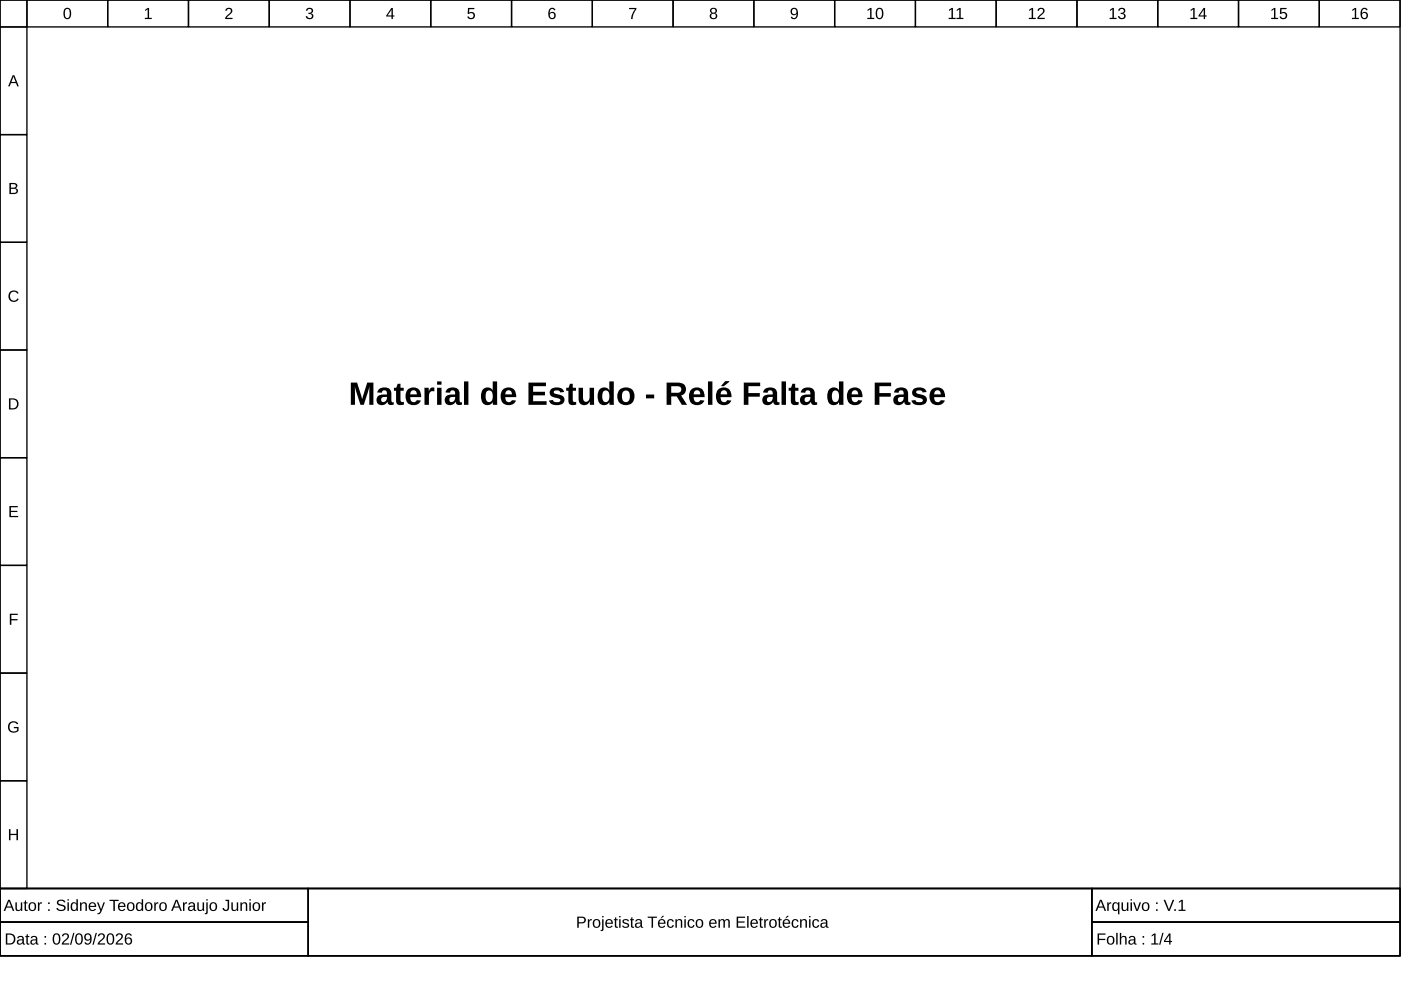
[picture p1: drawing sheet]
<svg xmlns="http://www.w3.org/2000/svg" width="297mm" height="210mm" viewBox="0 0 297 210" stroke-linecap="round" stroke-linejoin="round" font-family="sans-serif">
<g fill="none" stroke="#000" stroke-width=".29">
<path d="M0 0h296.8v188.4h-296.8zM0 0h5.7v5.7h-5.7zM5.7 0h17.1v5.7h-17.1zM22.8 0h17.2v5.7h-17.2zM40 0h17.1v5.7h-17.1zM57.1 0h17.1v5.7h-17.1zM74.2 0h17.1v5.7h-17.1zM91.3 0h17.2v5.7h-17.2zM108.5 0h17.1v5.7h-17.1zM125.6 0h17.1v5.7h-17.1zM142.7 0h17.1v5.7h-17.1zM159.8 0h17.2v5.7h-17.2z"/>
<path d="M177 0h17.1v5.7h-17.1zM194.1 0h17.1v5.7h-17.1zM211.2 0h17.1v5.7h-17.1zM228.3 0h17.2v5.7h-17.2zM245.5 0h17.1v5.7h-17.1zM262.6 0h17.1v5.7h-17.1zM279.7 0h17.1v5.7h-17.1zM0 5.7h5.7v22.8h-5.7zM0 28.5h5.7v22.9h-5.7zM0 51.4h5.7v22.8h-5.7zM0 74.2h5.7v22.8h-5.7zM0 97h5.7v22.9h-5.7z"/>
<path d="M0 119.9h5.7v22.8h-5.7zM0 142.7h5.7v22.8h-5.7zM0 165.5h5.7v22.9h-5.7zM0 188.4h296.8v14.3h-296.8zM0 188.4h65.4v7.1h-65.4zM0 195.5h65.4v7.2h-65.4zM65.4 188.4h166.1v14.3h-166.1zM231.5 188.4h65.3v7.1h-65.3zM231.5 195.5h65.3v7.2h-65.3z"/>
</g>
<g fill="#000">
<path d="M30.8 2.1l.5-.4h.3v2.1h.6v.2h-1.5v-.2h.6v-1.8l-.5 .4zM48 1.8a.76 .76 0 0 1 1.2 .2 .76 .76 0 0 1-.5 1.1l-.6 .7h1.2v.2h-1.6l.1-.4 .5-.5a.7 .7 0 0 0 .4-1.2l-.5 .1-.1 .3h-.3zM65.1 1.8a.69 .69 0 0 1 1-.1 .69 .69 0 0 1 0 1.1h-.2a.67 .67 0 0 1 .5 .9 .67 .67 0 0 1-1 .4l-.5-.5-.1-.2h.3a.48 .48 0 0 0 .7 .4 .48 .48 0 0 0 .2-.7l-.6-.1v-.3a.46 .46 0 0 0 .6-.2 .46 .46 0 0 0-.3-.6 .46 .46 0 0 0-.5 .4h-.3zM99.2 1.7h1.4v.2h-1.1v.8a.81 .81 0 0 1 1 .2 .81 .81 0 0 1-.1 1.1 .81 .81 0 0 1-1.1-.1l-.2-.4h.3a.53 .53 0 0 0 .8 .2 .53 .53 0 0 0 0-.8 .53 .53 0 0 0-.8 .1h-.3zM133.4 1.7h1.5l-.6 1.5-.2 .8h-.3l.1-.6 .7-1.5h-1.2zM2.1 61.9a1.18 1.18 0 0 1 1.8 .3l-.3 .1a.87 .87 0 0 0-1.3-.1 .87 .87 0 0 0 .1 1.3 .87 .87 0 0 0 1.3-.2l.3 .1a1.21 1.21 0 0 1-1.8 .4 1.21 1.21 0 0 1-.1-1.9zM2 107.3h1.8v.3h-1.5v.7h1.4v.3h-1.4v.8h1.5v.2h-1.8zM2.1 130.1h1.7v.3h-1.4v.9h1.3v.2h-1.3v1h-.3zM2 153.2a1.23 1.23 0 0 1 1.9 .3l-.3 .1a.9 .9 0 0 0-1.3-.2 .9 .9 0 0 0-.2 1.2 1 1 0 0 0 1.5 .2v-.4h-.7v-.3h1v.8a1.29 1.29 0 0 1-1.8 .2 1.29 1.29 0 0 1-.1-1.9zM1.9 175.8h.3v1h1.3v-1h.3v2.3h-.3v-1h-1.3v1h-.3z"/>
<path d="M2.7 16h.3l1 2.3h-.3l-.3-.7h-1.1l-.2 .7h-.4zM2.9 16.2l-.5 1.2h.9z"/>
<path d="M13.8 1.8a.88 .88 0 0 1 1 .1 .88 .88 0 0 1 .3 1 .88 .88 0 0 1-.8 1.2 .88 .88 0 0 1-.8-1.2v-.7zM14 2a1.59 1.59 0 0 0 .1 1.8h.2a1.09 1.09 0 0 0 .4-1.5l-.3-.4z"/>
<path d="M83 1.7h.3v1.6h.3v.2h-.3v.5h-.3v-.5h-1.1v-.2zM83 2l-.8 1.3h.8z"/>
<path d="M116.6 1.8a.74 .74 0 0 1 1.2 .3l-.3 .1a.49 .49 0 0 0-.7-.3 .49 .49 0 0 0-.2 .6l-.1 .3a.77 .77 0 0 1 1.2 0 .77 .77 0 0 1-.1 1.2 .77 .77 0 0 1-1.1-.2l-.2-.5v-.8zM116.5 3.3a.5 .5 0 0 0 1 0 .5 .5 0 0 0-1 0z"/>
<path d="M150.7 1.8a.7 .7 0 0 1 1-.1 .7 .7 0 0 1 .1 1l-.2 .1a.69 .69 0 0 1 .4 .9 .69 .69 0 0 1-1 .4 .64 .64 0 0 1-.5-.6 .64 .64 0 0 1 .4-.7l-.3-.4zM150.8 2.3a.45 .45 0 0 0 .9 0 .45 .45 0 0 0-.9 0zM150.8 3.4a.5 .5 0 0 0 1 0 .5 .5 0 0 0-1 0z"/>
<path d="M167.8 1.9a.86 .86 0 0 1 1.1-.1 .86 .86 0 0 1 .3 1 .9 .9 0 0 1-.3 1.1 .9 .9 0 0 1-1.1 0l-.1-.3 .2-.1a.5 .5 0 0 0 .7 .3 .5 .5 0 0 0 .3-.6v-.3a.76 .76 0 0 1-1.2 .1 .76 .76 0 0 1 .1-1.1zM168 2a.54 .54 0 0 0 .1 .9 .54 .54 0 0 0 .8-.3 .54 .54 0 0 0-.5-.7z"/>
<path d="M184 2.1l.5-.4h.3v2.1h.6v.2h-1.5v-.2h.6v-1.8l-.5 .4zM186 1.8a.88 .88 0 0 1 1 .1 .88 .88 0 0 1 .3 1 .88 .88 0 0 1-.8 1.2 .88 .88 0 0 1-.8-1.2v-.7zM186.2 2a1.59 1.59 0 0 0 .1 1.8h.2a1.09 1.09 0 0 0 .4-1.5l-.3-.4z"/>
<path d="M201.2 2.1l.6-.4h.2v2.1h.6v.2h-1.5v-.2h.6v-1.8l-.5 .4zM202.9 2.1l.5-.4h.3v2.1h.6v.2h-1.5v-.2h.6v-1.8l-.5 .4z"/>
<path d="M218.2 2.1l.6-.4h.2v2.1h.6v.2h-1.5v-.2h.6v-1.8l-.5 .4zM220.2 1.8a.76 .76 0 0 1 1.2 .2 .76 .76 0 0 1-.4 1.1l-.7 .7h1.2v.2h-1.6l.1-.4 .6-.5a.7 .7 0 0 0 .3-1.2l-.5 .1-.1 .3h-.3z"/>
<path d="M235.3 2.1l.6-.4h.3v2.1h.5v.2h-1.4v-.2h.6v-1.8l-.6 .4zM237.3 1.8a.69 .69 0 0 1 1-.1 .69 .69 0 0 1 0 1.1h-.2a.67 .67 0 0 1 .5 .9 .67 .67 0 0 1-1 .4l-.5-.5-.1-.2h.3a.48 .48 0 0 0 .7 .4 .48 .48 0 0 0 .2-.7l-.6-.1v-.3a.46 .46 0 0 0 .7-.2 .46 .46 0 0 0-.4-.6 .46 .46 0 0 0-.5 .4h-.3z"/>
<path d="M252.5 2.1l.5-.4h.3v2.1h.6v.2h-1.5v-.2h.6v-1.8l-.5 .4zM255.2 1.7h.3v1.6h.3v.2h-.3v.5h-.3v-.5h-1.1v-.2zM255.2 2l-.8 1.3h.8z"/>
<path d="M269.6 2.1l.5-.4h.3v2.1h.6v.2h-1.5v-.2h.6v-1.8l-.5 .4zM271.4 1.7h1.4v.2h-1.1v.8a.81 .81 0 0 1 1.1 .2 .81 .81 0 0 1-.2 1.1 .81 .81 0 0 1-1.1-.1l-.2-.4h.3a.53 .53 0 0 0 .8 .2 .53 .53 0 0 0 .1-.8 .53 .53 0 0 0-.8 .1h-.3z"/>
<path d="M286.7 2.1l.6-.4h.2v2.1h.6v.2h-1.5v-.2h.6v-1.8l-.5 .4zM288.8 1.8a.74 .74 0 0 1 1.2 .3l-.3 .1a.49 .49 0 0 0-.6-.3 .49 .49 0 0 0-.3 .6v.3a.77 .77 0 0 1 1.1 0 .77 .77 0 0 1-.1 1.2 .77 .77 0 0 1-1.1-.2l-.2-.5v-.8zM288.7 3.3a.5 .5 0 0 0 1 0 .5 .5 0 0 0-1 0z"/>
<path d="M2 38.8a1.53 1.53 0 0 1 1.6 .3l.1 .5-.5 .3a.64 .64 0 0 1 .6 .8 .64 .64 0 0 1-.8 .4h-1zM2.3 39v.8h.8l.2-.2-.1-.5zM2.3 40v.9l1.1-.1a.42 .42 0 0 0-.2-.7z"/>
<path d="M1.9 84.5h.8a1.18 1.18 0 0 1 1.2 1.1 1.18 1.18 0 0 1-1.1 1.2h-.9zM2.2 84.7v1.9h.5a.97 .97 0 0 0 .9-1.3 .97 .97 0 0 0-1.4-.6z"/>
<path d="M74.4 81.1h1.3l1.1 3.5 1.1-3.5h1.3v4.7h-.9v-3.9l-1.2 3.9h-.7l-1.2-3.9 .1 3.9h-.9zM80.2 82.6a1.62 1.62 0 0 1 2.8 .6v1.8l.1 .3h.4v.5l-.4 .1a.74 .74 0 0 1-1-.7 1.18 1.18 0 0 1-1.7 .6 1.18 1.18 0 0 1-.2-1.8l.7-.3 1.1-.1a.58 .58 0 0 0-.3-.8 .58 .58 0 0 0-.7 .5l-1-.1zM81 84.3a.57 .57 0 0 0 .1 .9 .57 .57 0 0 0 .8-.4l.1-.6zM84.3 81.4h.6v.8h.7v.6h-.7v1.9a.47 .47 0 0 0 .2 .5 .47 .47 0 0 0 .5 0v.6a1.06 1.06 0 0 1-1.6-.8v-2.2h-.5v-.6h.5zM86.4 82.6a1.69 1.69 0 0 1 2.1-.3 1.69 1.69 0 0 1 .8 1.9h-2.3a.76 .76 0 0 0 .4 1 .76 .76 0 0 0 1-.4l.8 .1a1.75 1.75 0 0 1-2.2 .9 1.75 1.75 0 0 1-1-2.2zM87.2 83l-.2 .6h1.4a.71 .71 0 0 0-.4-.8 .71 .71 0 0 0-.8 .2zM90 82.2h.9v.8a.89 .89 0 0 1 1.2-.8v.8a.86 .86 0 0 0-.9 .1 .86 .86 0 0 0-.3 1v1.7h-.9zM92.7 80.9h.9v.7h-.9zM92.7 82.2h.9v3.6h-.9zM94.7 82.6a1.62 1.62 0 0 1 2.7 .6l.1 1.8 .1 .3h.3v.5l-.3 .1a.74 .74 0 0 1-1-.7 1.18 1.18 0 0 1-1.8 .6 1.18 1.18 0 0 1-.1-1.8l.7-.3 1.1-.1a.58 .58 0 0 0-.3-.8 .58 .58 0 0 0-.8 .5l-.9-.1zM95.4 84.3a.57 .57 0 0 0 .2 .9 .57 .57 0 0 0 .8-.4l.1-.6zM98.4 80.9h.9v4.9h-.9zM102.5 82.4a1.27 1.27 0 0 1 2 .4v-1.9h.9v4.9h-.9v-.6a1.33 1.33 0 0 1-1.6 .6 1.33 1.33 0 0 1-.9-1.4l.1-1.2zM103.3 82.9a1.85 1.85 0 0 0 .1 2.3 .89 .89 0 0 0 .9-.3 .89 .89 0 0 0 .2-.9 .85 .85 0 0 0-.2-1 .85 .85 0 0 0-1-.1zM106.6 82.6a1.69 1.69 0 0 1 2-.3 1.69 1.69 0 0 1 .9 1.9h-2.4a.76 .76 0 0 0 .4 1 .76 .76 0 0 0 1-.4l.9 .1a1.75 1.75 0 0 1-2.2 .9 1.75 1.75 0 0 1-1-2.2zM107.3 83l-.2 .6h1.4a.71 .71 0 0 0-.3-.8 .71 .71 0 0 0-.9 .2zM112 81.1h3.8v.8h-2.8v1.2h2.5v.7h-2.5v1.3h2.9v.7h-3.9zM116.7 82.7a1.79 1.79 0 0 1 2.9 .4l-.8 .1a.78 .78 0 0 0-1.4-.1 1.44 1.44 0 0 0 1.3 .6 1.09 1.09 0 0 1 1 1.3 1.09 1.09 0 0 1-1.3 .9 1.64 1.64 0 0 1-2-1l.8-.1a.93 .93 0 0 0 1.6 .1l-.4-.4a1.79 1.79 0 0 1-1.8-1.1zM120.8 81.4h.6v.8h.7v.6h-.7v1.9a.47 .47 0 0 0 .2 .5 .47 .47 0 0 0 .6 0v.6a1.06 1.06 0 0 1-1.7-.8v-2.2h-.5v-.6h.6zM122.7 82.2h.9v2a.74 .74 0 0 0 .6 1l.4-.1 .4-.7v-2.2h.9l.1 3.6h-.9l-.1-.7a1.23 1.23 0 0 1-1.4 .8 1.23 1.23 0 0 1-.9-1.4zM127.3 82.4a1.27 1.27 0 0 1 1.9 .4v-1.9h.9l.1 4.9h-1v-.6a1.33 1.33 0 0 1-1.6 .6 1.33 1.33 0 0 1-.9-1.4l.1-1.2zM128 82.9a1.85 1.85 0 0 0 .2 2.3 .89 .89 0 0 0 .9-.3 .89 .89 0 0 0 .1-.9 .85 .85 0 0 0-.2-1 .85 .85 0 0 0-1-.1zM131.4 82.6a1.87 1.87 0 0 1 2.7 .2 1.87 1.87 0 0 1-.4 2.8 1.87 1.87 0 0 1-2.7-.8l-.1-1.2zM132.2 83a1.59 1.59 0 0 0 .2 2.2 .93 .93 0 0 0 1.1-1.2 .89 .89 0 0 0-.2-1 .89 .89 0 0 0-1.1 0zM137 83.6h1.7v.9h-1.7zM141.3 81.1h2.4a1.41 1.41 0 0 1 1.7 1 1.41 1.41 0 0 1-1 1.8l1.3 1.9h-1.1l-1.1-1.8h-1.2v1.8h-1zM142.3 81.9v1.4h1.3a.71 .71 0 0 0 .9-.7 .71 .71 0 0 0-.9-.7zM146.5 82.6a1.69 1.69 0 0 1 2.1-.3 1.69 1.69 0 0 1 .8 1.9h-2.3a.76 .76 0 0 0 .4 1 .76 .76 0 0 0 1-.4l.8 .1a1.75 1.75 0 0 1-2.2 .9 1.75 1.75 0 0 1-1-2.2zM147.3 83l-.2 .6h1.4a.71 .71 0 0 0-.4-.8 .71 .71 0 0 0-.8 .2zM150.1 80.9h.9v4.9h-.9zM152.2 82.6a1.69 1.69 0 0 1 2.1-.3 1.69 1.69 0 0 1 .8 1.9h-2.3a.76 .76 0 0 0 .4 1 .76 .76 0 0 0 1-.4l.8 .1a1.75 1.75 0 0 1-2.2 .9 1.75 1.75 0 0 1-1-2.2zM153 83l-.2 .6h1.4a.71 .71 0 0 0-.4-.8 .71 .71 0 0 0-.8 .2zM153.8 80.8h.8v.2l-1.1 .9h-.6zM157.7 81.1h3.5v.8h-2.5v1.4h2.4v.8h-2.4v1.7h-1zM162 82.6a1.62 1.62 0 0 1 2.7 .6l.1 1.8 .1 .3h.4v.5l-.4 .1a.74 .74 0 0 1-1-.7 1.18 1.18 0 0 1-1.7 .6 1.18 1.18 0 0 1-.2-1.8l.7-.3 1.1-.1a.58 .58 0 0 0-.3-.8 .58 .58 0 0 0-.7 .5l-1-.1zM162.8 84.3a.57 .57 0 0 0 .1 .9 .57 .57 0 0 0 .8-.4l.1-.6zM165.7 80.9h.9v4.9h-.9zM168 81.4h.6v.8h.7v.6h-.7v1.9a.47 .47 0 0 0 .2 .5 .47 .47 0 0 0 .5 0v.6a1.06 1.06 0 0 1-1.6-.8v-2.2h-.5v-.6h.5zM170 82.6a1.62 1.62 0 0 1 2.7 .6l.1 1.8 .1 .3h.4v.5l-.4 .1a.74 .74 0 0 1-1-.7 1.18 1.18 0 0 1-1.7 .6 1.18 1.18 0 0 1-.2-1.8l.7-.3 1.1-.1a.58 .58 0 0 0-.3-.8 .58 .58 0 0 0-.8 .5l-.9-.1zM170.7 84.3a.57 .57 0 0 0 .2 .9 .57 .57 0 0 0 .8-.4l.1-.6zM176 82.4a1.27 1.27 0 0 1 1.9 .4v-1.9h.9v4.9h-.9v-.6a1.33 1.33 0 0 1-1.6 .6 1.33 1.33 0 0 1-.9-1.4l.1-1.2zM176.7 82.9a1.85 1.85 0 0 0 .1 2.3 .89 .89 0 0 0 .9-.3 .89 .89 0 0 0 .2-.9 .85 .85 0 0 0-.2-1 .85 .85 0 0 0-1-.1zM180 82.6a1.69 1.69 0 0 1 2-.3 1.69 1.69 0 0 1 .9 1.9h-2.3a.76 .76 0 0 0 .3 1 .76 .76 0 0 0 1-.4l.9 .1a1.75 1.75 0 0 1-2.2 .9 1.75 1.75 0 0 1-1-2.2zM180.7 83l-.1 .6h1.4a.71 .71 0 0 0-.4-.8 .71 .71 0 0 0-.9 .2zM185.5 81.1h3.4v.8h-2.5v1.4h2.5v.8h-2.5v1.7h-.9zM189.8 82.6a1.62 1.62 0 0 1 2.7 .6l.1 1.8 .1 .3h.3v.5l-.3 .1a.74 .74 0 0 1-1-.7 1.18 1.18 0 0 1-1.8 .6 1.18 1.18 0 0 1-.1-1.8l.7-.3 1.1-.1a.58 .58 0 0 0-.3-.8 .58 .58 0 0 0-.8 .5l-.9-.1zM190.5 84.3a.57 .57 0 0 0 .2 .9 .57 .57 0 0 0 .8-.4l.1-.6zM193.6 82.7a1.79 1.79 0 0 1 2.8 .4l-.8 .1a.78 .78 0 0 0-1.4-.1 1.44 1.44 0 0 0 1.4 .6 1.09 1.09 0 0 1 .9 1.3 1.09 1.09 0 0 1-1.2 .9 1.64 1.64 0 0 1-2.1-1l.9-.1a.93 .93 0 0 0 1.6 .1l-.5-.4a1.79 1.79 0 0 1-1.8-1.1zM197.5 82.6a1.69 1.69 0 0 1 2.1-.3 1.69 1.69 0 0 1 .8 1.9h-2.3a.76 .76 0 0 0 .3 1 .76 .76 0 0 0 1-.4l.9 .1a1.75 1.75 0 0 1-2.2 .9 1.75 1.75 0 0 1-1-2.2zM198.3 83l-.2 .6h1.4a.71 .71 0 0 0-.4-.8 .71 .71 0 0 0-.8 .2z"/>
<path d="M1.7 190.8h.4l.9 2.3h-.3l-.3-.7h-1l-.3 .7h-.3zM1.9 191l-.4 1.2h.8zM3.3 191.3h.3v1.2a.44 .44 0 0 0 .5 .5 .44 .44 0 0 0 .3-.6v-1.1h.3v1.8h-.3v-.3a.61 .61 0 0 1-.7 .4 .61 .61 0 0 1-.4-.7zM5.3 190.9h.2v.4h.3v.2h-.3v1.2l.1 .2h.3v.2h-.5l-.1-.1-.1-1.5h-.2v-.2h.2zM6.2 191.5a.91 .91 0 0 1 1.5 .6 .91 .91 0 0 1-1.1 1l-.4-.2-.1-.4zM6.6 191.6a.71 .71 0 0 0-.3 .9 .71 .71 0 0 0 .8 .4 .82 .82 0 0 0-.2-1.4zM8 191.3h.3v.4l.2-.3 .4-.1v.3h-.3l-.2 .3-.1 1.2h-.3zM10.2 191.3h.3v.4h-.3zM10.2 192.8h.3v.3h-.3zM12.2 191a1.07 1.07 0 0 1 1.7 .3h-.4a.58 .58 0 0 0-.6-.3 .58 .58 0 0 0-.5 .5l.6 .3a.72 .72 0 0 1 .9 .7 .72 .72 0 0 1-1 .7 .87 .87 0 0 1-1-.6l.4-.1a.71 .71 0 0 0 .7 .4 .71 .71 0 0 0 .6-.5l-.6-.3a.76 .76 0 0 1-.7-.3 .76 .76 0 0 1-.1-.8zM14.3 190.7h.3v.2h-.3zM14.3 191.3h.3v1.8h-.3zM15.1 191.5l.5-.2 .6 .3v-.9h.3v2.4h-.3v-.3a.69 .69 0 0 1-.9 .3 .69 .69 0 0 1-.3-.9zM15.4 191.7a.88 .88 0 0 0 .3 1.2 .75 .75 0 0 0 .5-.7 .75 .75 0 0 0-.5-.7zM17 191.3h.2l.1 .3a.61 .61 0 0 1 .7-.3 .61 .61 0 0 1 .4 .6v1.2h-.3v-1.1a.44 .44 0 0 0-.5-.5 .44 .44 0 0 0-.3 .6v1h-.3zM19 191.5a.82 .82 0 0 1 1-.1 .82 .82 0 0 1 .4 .9h-1.3a.53 .53 0 0 0 .3 .6 .53 .53 0 0 0 .7-.2h.2a.9 .9 0 0 1-1.2 .3 .9 .9 0 0 1-.2-1.3zM19.2 191.7l-.1 .4h1l-.3-.6zM20.6 191.3h.3l.5 1.5 .5-1.5h.4l-.7 1.8a.77 .77 0 0 1-.9 .7v-.2h.3l.3-.5zM23.2 190.8h2v.2h-.8v2.1h-.4v-2.1h-.8zM25.2 191.5a.82 .82 0 0 1 1-.1 .82 .82 0 0 1 .4 .9h-1.3a.53 .53 0 0 0 .3 .6 .53 .53 0 0 0 .7-.2h.3a.9 .9 0 0 1-1.3 .3 .9 .9 0 0 1-.2-1.3zM25.5 191.7l-.2 .4h1l-.3-.6zM27.1 191.5a.91 .91 0 0 1 1.4 .6 .91 .91 0 0 1-1 1l-.4-.2-.2-.4zM27.4 191.6a.71 .71 0 0 0-.2 .9 .71 .71 0 0 0 .8 .4 .82 .82 0 0 0-.3-1.4zM29 191.5l.5-.2 .5 .3v-.9h.3l.1 2.4h-.3l-.1-.3a.69 .69 0 0 1-.8 .3 .69 .69 0 0 1-.4-.9zM29.2 191.7a.88 .88 0 0 0 .4 1.2 .75 .75 0 0 0 .5-.7 .75 .75 0 0 0-.5-.7zM30.9 191.5a.91 .91 0 0 1 1.4 .6 .91 .91 0 0 1-1 1l-.4-.2-.2-.4zM31.2 191.6a.71 .71 0 0 0-.2 .9 .71 .71 0 0 0 .8 .4 .82 .82 0 0 0-.3-1.4zM32.7 191.3h.3v.4l.2-.3 .4-.1v.3h-.4l-.1 .3-.1 1.2h-.3zM34 191.5a.91 .91 0 0 1 1.4 .6 .91 .91 0 0 1-1.1 1l-.3-.2-.2-.4zM34.3 191.6a.71 .71 0 0 0-.3 .9 .71 .71 0 0 0 .8 .4 .82 .82 0 0 0-.2-1.4zM37.2 190.8h.4l1 2.3h-.4l-.2-.7h-1.1l-.3 .7h-.3zM37.4 191l-.4 1.2h.9zM38.8 191.3h.3v.4l.2-.3 .3-.1v.3h-.3l-.2 .3v1.2h-.3zM40.1 191.4a.72 .72 0 0 1 .8-.1 .72 .72 0 0 1 .4 .6v.9l.3 .1v.2h-.4l-.2-.3a.61 .61 0 0 1-.7 .4 .61 .61 0 0 1-.4-.7 .61 .61 0 0 1 .7-.5h.4a.41 .41 0 0 0-.2-.5 .41 .41 0 0 0-.6 .3h-.3zM40.3 192.3a.4 .4 0 0 0 .1 .7 .4 .4 0 0 0 .6-.3v-.5zM41.8 191.3h.3v1.2a.44 .44 0 0 0 .5 .5 .44 .44 0 0 0 .4-.6v-1.1h.3v1.8h-.3v-.3a.61 .61 0 0 1-.7 .4 .61 .61 0 0 1-.5-.7zM43.7 190.7h.3v.2h-.3zM43.7 191.3h.3v2.1a.44 .44 0 0 1-.6 .4v-.2l.3-.1zM44.6 191.5a.91 .91 0 0 1 1.4 .6 .91 .91 0 0 1-1 1l-.4-.2-.2-.4zM44.9 191.6a.71 .71 0 0 0-.2 .9 .71 .71 0 0 0 .8 .4 .82 .82 0 0 0-.3-1.4zM47.8 190.8h.8v1.6a.71 .71 0 0 1-.7 .8 .71 .71 0 0 1-.7-.7h.3a.39 .39 0 0 0 .4 .4 .39 .39 0 0 0 .4-.5v-1.4h-.5zM49.1 191.3h.3v1.2a.44 .44 0 0 0 .4 .5 .44 .44 0 0 0 .4-.6v-1.1h.3v1.8h-.3v-.3a.61 .61 0 0 1-.7 .4 .61 .61 0 0 1-.4-.7zM51 191.3h.3v.3a.61 .61 0 0 1 .7-.3 .61 .61 0 0 1 .4 .6v1.2h-.3v-1.1a.44 .44 0 0 0-.5-.5 .44 .44 0 0 0-.3 .6v1h-.3zM52.9 190.7h.3v.2h-.3zM52.9 191.3h.3v1.8h-.3zM53.7 191.5a.91 .91 0 0 1 1.5 .6 .91 .91 0 0 1-1.1 1l-.4-.2-.1-.4zM54.1 191.6a.71 .71 0 0 0-.3 .9 .71 .71 0 0 0 .8 .4 .82 .82 0 0 0-.2-1.4zM55.5 191.3h.3v.4l.2-.3 .4-.1v.3h-.3l-.2 .3-.1 1.2h-.3z"/>
<path d="M1.2 197.9h.8a1.18 1.18 0 0 1 1.3 1.1 1.18 1.18 0 0 1-1.2 1.3h-.9zM1.6 198.2v1.8h.5a.97 .97 0 0 0 .8-1.2 .97 .97 0 0 0-1.3-.6zM3.9 198.5a.72 .72 0 0 1 .7-.1 .72 .72 0 0 1 .5 .6v.9l.2 .2v.2h-.4l-.1-.4a.61 .61 0 0 1-.8 .5 .61 .61 0 0 1-.4-.8 .61 .61 0 0 1 .7-.4h.5a.41 .41 0 0 0-.3-.5 .41 .41 0 0 0-.5 .2h-.4zM4 199.5a.4 .4 0 0 0 .1 .6 .4 .4 0 0 0 .6-.3l.1-.4zM5.7 198.1h.2v.4h.3v.2h-.3v1.1l.1 .2h.3v.3h-.6l-.1-.2v-1.4h-.2v-.2h.2zM6.7 198.5a.72 .72 0 0 1 .8-.1 .72 .72 0 0 1 .4 .6v.9l.3 .2v.2h-.4l-.2-.4a.61 .61 0 0 1-.7 .5 .61 .61 0 0 1-.5-.8 .61 .61 0 0 1 .8-.4h.4a.41 .41 0 0 0-.3-.5 .41 .41 0 0 0-.5 .2h-.3zM6.9 199.5a.4 .4 0 0 0 .1 .6 .4 .4 0 0 0 .5-.3l.1-.4zM9.4 198.5h.4v.3h-.4zM9.4 199.9h.4v.4h-.4zM11.5 198a.88 .88 0 0 1 1 .1 .88 .88 0 0 1 .3 1 .88 .88 0 0 1-.8 1.2 .88 .88 0 0 1-.8-1.2l.1-.7zM11.7 198.2a1.59 1.59 0 0 0 .1 1.8l.2 .1a1.09 1.09 0 0 0 .4-1.6l-.2-.4zM13.4 198a.76 .76 0 0 1 1.2 .2 .76 .76 0 0 1-.5 1.1l-.7 .7h1.3v.3h-1.6l.1-.4 .5-.6a.7 .7 0 0 0 .4-1.1h-.5l-.2 .3h-.3zM15.5 197.8h.3l-.7 2.5h-.3zM16.3 198a.88 .88 0 0 1 1 .1 .88 .88 0 0 1 .3 1 .88 .88 0 0 1-.9 1.2 .88 .88 0 0 1-.8-1.2l.1-.7zM16.4 198.2a1.59 1.59 0 0 0 .2 1.8l.1 .1a1.09 1.09 0 0 0 .5-1.6l-.3-.4zM18.1 198.1a.86 .86 0 0 1 1-.1 .86 .86 0 0 1 .3 1 .9 .9 0 0 1-.3 1.1 .9 .9 0 0 1-1.1 0l-.1-.3h.3a.5 .5 0 0 0 .6 .2 .5 .5 0 0 0 .3-.6v-.3a.76 .76 0 0 1-1.1 .1 .76 .76 0 0 1 .1-1.1zM18.3 198.3a.54 .54 0 0 0 .1 .8 .54 .54 0 0 0 .8-.3 .54 .54 0 0 0-.6-.7zM20.3 197.8h.2l-.6 2.5h-.3zM21 198a.76 .76 0 0 1 1.2 .2 .76 .76 0 0 1-.5 1.1l-.7 .7h1.3v.3h-1.6l.1-.4 .5-.6a.7 .7 0 0 0 .4-1.1h-.5l-.2 .3h-.3zM22.9 198a.88 .88 0 0 1 1.1 .1 .88 .88 0 0 1 .2 1 .88 .88 0 0 1-.8 1.2 .88 .88 0 0 1-.8-1.2l.1-.7zM23.1 198.2a1.59 1.59 0 0 0 .1 1.8l.2 .1a1.09 1.09 0 0 0 .5-1.6l-.3-.4zM24.8 198a.76 .76 0 0 1 1.2 .2 .76 .76 0 0 1-.5 1.1l-.6 .7h1.2v.3h-1.6l.1-.4 .5-.6a.7 .7 0 0 0 .4-1.1h-.5l-.2 .3h-.3zM26.8 198a.74 .74 0 0 1 1.1 .4h-.2a.49 .49 0 0 0-.7-.2 .49 .49 0 0 0-.3 .6v.3a.77 .77 0 0 1 1.2 0 .77 .77 0 0 1-.1 1.1 .77 .77 0 0 1-1.2-.2l-.1-.5v-.7zM26.7 199.5a.5 .5 0 0 0 1 0 .5 .5 0 0 0-1 0z"/>
<path d="M122.4 194.3a2.06 2.06 0 0 1 1.6 .2 .73 .73 0 0 1 .1 .9 .73 .73 0 0 1-.7 .4h-.7v.9h-.3zM122.7 194.6v.9h1a.47 .47 0 0 0-.1-.8zM124.6 194.9h.3v.4l.2-.4h.4v.3h-.4l-.1 .2-.1 1.3h-.3zM125.9 195.1a.91 .91 0 0 1 1.4 .5 .91 .91 0 0 1-1.1 1.1l-.3-.2-.2-.4zM126.2 195.2a.71 .71 0 0 0-.3 .8 .71 .71 0 0 0 .9 .4 .82 .82 0 0 0-.3-1.3zM127.7 194.2h.3v.3h-.3zM127.7 194.9h.3v2a.44 .44 0 0 1-.7 .5v-.2l.4-.2zM128.5 195.1a.82 .82 0 0 1 1-.2 .82 .82 0 0 1 .4 1h-1.2a.53 .53 0 0 0 .3 .6 .53 .53 0 0 0 .6-.3l.3 .1a.9 .9 0 0 1-1.3 .3 .9 .9 0 0 1-.2-1.3zM128.8 195.2l-.1 .4h.9l-.3-.5zM130.5 194.5h.2v.4h.3v.2h-.3v1.2l.1 .2h.2v.2h-.5l-.1-.2v-1.4h-.3v-.2h.3zM131.3 194.2h.3v.3h-.3zM131.3 194.9h.3v1.8h-.3zM132.1 195a.82 .82 0 0 1 1.3 .3h-.3a.38 .38 0 0 0-.5-.3 .38 .38 0 0 0-.2 .5l.1 .1a.62 .62 0 0 1 .8 .2 .62 .62 0 0 1-.1 .8 .89 .89 0 0 1-1.3-.3l.3-.1a.44 .44 0 0 0 .5 .4 .44 .44 0 0 0 .3-.5l-.1-.1a.79 .79 0 0 1-.9-.8zM133.9 194.5h.2v.4h.3v.2h-.3v1.2l.1 .2h.2v.2h-.5l-.1-.2v-1.4h-.2v-.2h.2zM134.9 195a.72 .72 0 0 1 .8-.1 .72 .72 0 0 1 .4 .6v.9l.3 .1v.2h-.4l-.2-.3a.61 .61 0 0 1-.8 .4 .61 .61 0 0 1-.4-.8 .61 .61 0 0 1 .8-.4h.4a.41 .41 0 0 0-.3-.5 .41 .41 0 0 0-.5 .3l-.3-.1zM135.1 195.9a.4 .4 0 0 0 .1 .7 .4 .4 0 0 0 .5-.4l.1-.4zM137.3 194.3h2v.3h-.8v2.1h-.4v-2.1h-.8zM139.7 195.1a.82 .82 0 0 1 1-.2 .82 .82 0 0 1 .4 1h-1.3a.53 .53 0 0 0 .3 .6 .53 .53 0 0 0 .7-.3l.3 .1a.9 .9 0 0 1-1.3 .3 .9 .9 0 0 1-.2-1.3zM140 195.2l-.2 .4h1l-.3-.5zM140.4 194.2h.4l-.7 .5zM141.6 195.1a.74 .74 0 0 1 1.3 .3h-.3a.46 .46 0 0 0-.7-.3 .46 .46 0 0 0-.2 .7 .47 .47 0 0 0 .2 .6 .47 .47 0 0 0 .7-.3l.3 .1a.8 .8 0 0 1-1.1 .5 .8 .8 0 0 1-.4-1.2zM143.2 194.9h.3v.3a.61 .61 0 0 1 .7-.3 .61 .61 0 0 1 .4 .6v1.2h-.3v-1.1a.44 .44 0 0 0-.4-.5 .44 .44 0 0 0-.4 .6v1h-.3zM145.1 194.2h.3v.3h-.3zM145.1 194.9h.3v1.8h-.3zM146 195.1a.74 .74 0 0 1 1.2 .3h-.3a.46 .46 0 0 0-.6-.3 .46 .46 0 0 0-.2 .7 .47 .47 0 0 0 .2 .6 .47 .47 0 0 0 .6-.3l.4 .1a.8 .8 0 0 1-1.1 .5 .8 .8 0 0 1-.4-1.2zM147.7 195.1a.91 .91 0 0 1 1.4 .5 .91 .91 0 0 1-1.1 1.1l-.3-.2-.2-.4zM148 195.2a.71 .71 0 0 0-.2 .8 .71 .71 0 0 0 .8 .4 .82 .82 0 0 0-.3-1.3zM150.6 195.1a.82 .82 0 0 1 .9-.2 .82 .82 0 0 1 .4 1h-1.2a.53 .53 0 0 0 .3 .6 .53 .53 0 0 0 .6-.3l.3 .1a.9 .9 0 0 1-1.3 .3 .9 .9 0 0 1-.2-1.3zM150.8 195.2l-.1 .4h.9l-.3-.5zM152.3 194.9h.3v.3a.56 .56 0 0 1 .5-.3 .56 .56 0 0 1 .6 .3 .56 .56 0 0 1 .6-.3 .56 .56 0 0 1 .4 .6v1.2h-.3v-1.4a.4 .4 0 0 0-.5-.2 .4 .4 0 0 0-.2 .6v1h-.3v-1.4a.4 .4 0 0 0-.6-.2 .4 .4 0 0 0-.2 .6v1h-.3zM156.2 194.3h1.8v.3h-1.5v.8h1.4v.2h-1.4v.8h1.5v.3h-1.8zM158.4 194.2h.3v2.5h-.3zM159.3 195.1a.82 .82 0 0 1 1-.2 .82 .82 0 0 1 .4 1h-1.3a.53 .53 0 0 0 .3 .6 .53 .53 0 0 0 .7-.3l.2 .1a.9 .9 0 0 1-1.2 .3 .9 .9 0 0 1-.2-1.3zM159.5 195.2l-.1 .4h1l-.3-.5zM161.2 194.5h.2v.4h.3v.2h-.3v1.2l.1 .2h.3v.2h-.5l-.2-.2v-1.4h-.2v-.2h.2zM162 194.9h.3v.4l.2-.4h.4v.3h-.3l-.2 .2-.1 1.3h-.3zM163.3 195.1a.91 .91 0 0 1 1.4 .5 .91 .91 0 0 1-1.1 1.1l-.3-.2-.2-.4zM163.6 195.2a.71 .71 0 0 0-.3 .8 .71 .71 0 0 0 .9 .4 .82 .82 0 0 0-.3-1.3zM165.2 194.5h.2v.4h.3v.2h-.3v1.2l.1 .2h.3v.2h-.5l-.2-.2v-1.4h-.2v-.2h.2zM166.1 195.1a.82 .82 0 0 1 1-.2 .82 .82 0 0 1 .4 1h-1.3a.53 .53 0 0 0 .4 .6 .53 .53 0 0 0 .6-.3l.3 .1a.9 .9 0 0 1-1.3 .3 .9 .9 0 0 1-.2-1.3zM166.4 195.2l-.1 .4h.9l-.3-.5zM166.9 194.2h.3l-.7 .5zM168 195.1a.74 .74 0 0 1 1.3 .3h-.3a.46 .46 0 0 0-.6-.3 .46 .46 0 0 0-.2 .7 .47 .47 0 0 0 .2 .6 .47 .47 0 0 0 .6-.3l.3 .1a.8 .8 0 0 1-1.1 .5 .8 .8 0 0 1-.3-1.2zM169.6 194.9h.3v.3a.61 .61 0 0 1 .7-.3 .61 .61 0 0 1 .5 .6v1.2h-.3v-1.1a.44 .44 0 0 0-.5-.5 .44 .44 0 0 0-.4 .6v1h-.3zM171.5 194.2h.3v.3h-.3zM171.5 194.9h.3v1.8h-.3zM172.4 195.1a.74 .74 0 0 1 1.3 .3h-.3a.46 .46 0 0 0-.7-.3 .46 .46 0 0 0-.2 .7 .47 .47 0 0 0 .3 .6 .47 .47 0 0 0 .6-.3l.3 .1a.8 .8 0 0 1-1.1 .5 .8 .8 0 0 1-.4-1.2zM174.2 195a.72 .72 0 0 1 .8-.1 .72 .72 0 0 1 .4 .6v.9l.3 .1v.2h-.4l-.2-.3a.61 .61 0 0 1-.7 .4 .61 .61 0 0 1-.5-.8 .61 .61 0 0 1 .8-.4h.4a.41 .41 0 0 0-.3-.5 .41 .41 0 0 0-.5 .3l-.3-.1zM174.4 195.9a.4 .4 0 0 0 .1 .7 .4 .4 0 0 0 .5-.4l.1-.4z"/>
<path d="M232.7 197.9h1.7v.3h-1.4v.9h1.3v.2h-1.3v1h-.3zM234.9 198.7a.91 .91 0 0 1 1.4 .5 .91 .91 0 0 1-1.1 1.1l-.3-.2-.2-.5zM235.2 198.7a.71 .71 0 0 0-.3 .9 .71 .71 0 0 0 .9 .4 .82 .82 0 0 0-.3-1.4zM236.7 197.8h.3v2.5h-.3zM237.4 197.8h.3v1a.61 .61 0 0 1 .7-.4 .61 .61 0 0 1 .5 .7v1.2h-.3v-1.2a.43 .43 0 0 0-.5-.5 .43 .43 0 0 0-.4 .6v1.1h-.3zM239.5 198.5a.72 .72 0 0 1 .8-.1 .72 .72 0 0 1 .4 .6v.9l.3 .2v.2h-.4l-.2-.4a.61 .61 0 0 1-.7 .5 .61 .61 0 0 1-.5-.8 .61 .61 0 0 1 .8-.4h.4a.41 .41 0 0 0-.3-.5 .41 .41 0 0 0-.5 .2h-.3zM239.7 199.5a.4 .4 0 0 0 .1 .6 .4 .4 0 0 0 .5-.3l.1-.4zM242.3 198.5h.3v.3h-.3zM242.3 199.9h.3v.4h-.3zM244.2 198.3l.5-.4h.3v2.1h.6v.3h-1.5v-.3h.6v-1.8l-.5 .4zM246.4 197.8h.3l-.7 2.5h-.3zM247.9 197.9h.3v1.6h.3v.2h-.3v.6h-.3v-.6h-1.1v-.2zM247.9 198.3l-.8 1.2h.8z"/>
<path d="M233.2 190.8h.4l.9 2.3h-.3l-.3-.7h-1l-.3 .7h-.4zM233.4 191l-.5 1.2h.9zM234.8 191.3h.2l.1 .4 .1-.3 .4-.1v.3h-.3l-.2 .3v1.2h-.3zM236 191.5l.5-.2 .5 .3 .1-.3h.2v2.5h-.3v-1a.69 .69 0 0 1-.8 .3 .69 .69 0 0 1-.4-.9zM236.2 191.7a.88 .88 0 0 0 .3 1.2 .75 .75 0 0 0 .6-.7 .75 .75 0 0 0-.5-.7zM237.8 191.3h.3v1.2a.44 .44 0 0 0 .5 .5 .44 .44 0 0 0 .3-.6v-1.1h.3v1.8h-.2l-.1-.3a.61 .61 0 0 1-.7 .4 .61 .61 0 0 1-.4-.7zM239.7 190.7h.3v.2h-.3zM239.7 191.3h.3v1.8h-.3zM240.2 191.3h.4l.5 1.6 .5-1.6h.3l-.6 1.8h-.4zM242.3 191.5a.91 .91 0 0 1 1.4 .6 .91 .91 0 0 1-1.1 1l-.3-.2-.2-.4zM242.6 191.6a.71 .71 0 0 0-.2 .9 .71 .71 0 0 0 .8 .4 .82 .82 0 0 0-.3-1.4zM245.1 191.3h.3v.4h-.3zM245.1 192.8h.3v.3h-.3zM246.7 190.8h.3l.8 2.1 .8-2.1h.4l-1 2.3h-.3zM249 192.8h.3v.3h-.3zM249.9 191.2l.6-.4h.3v2.1h.6v.2h-1.5v-.2h.6v-1.8l-.6 .3z"/>
</g>
</svg>
